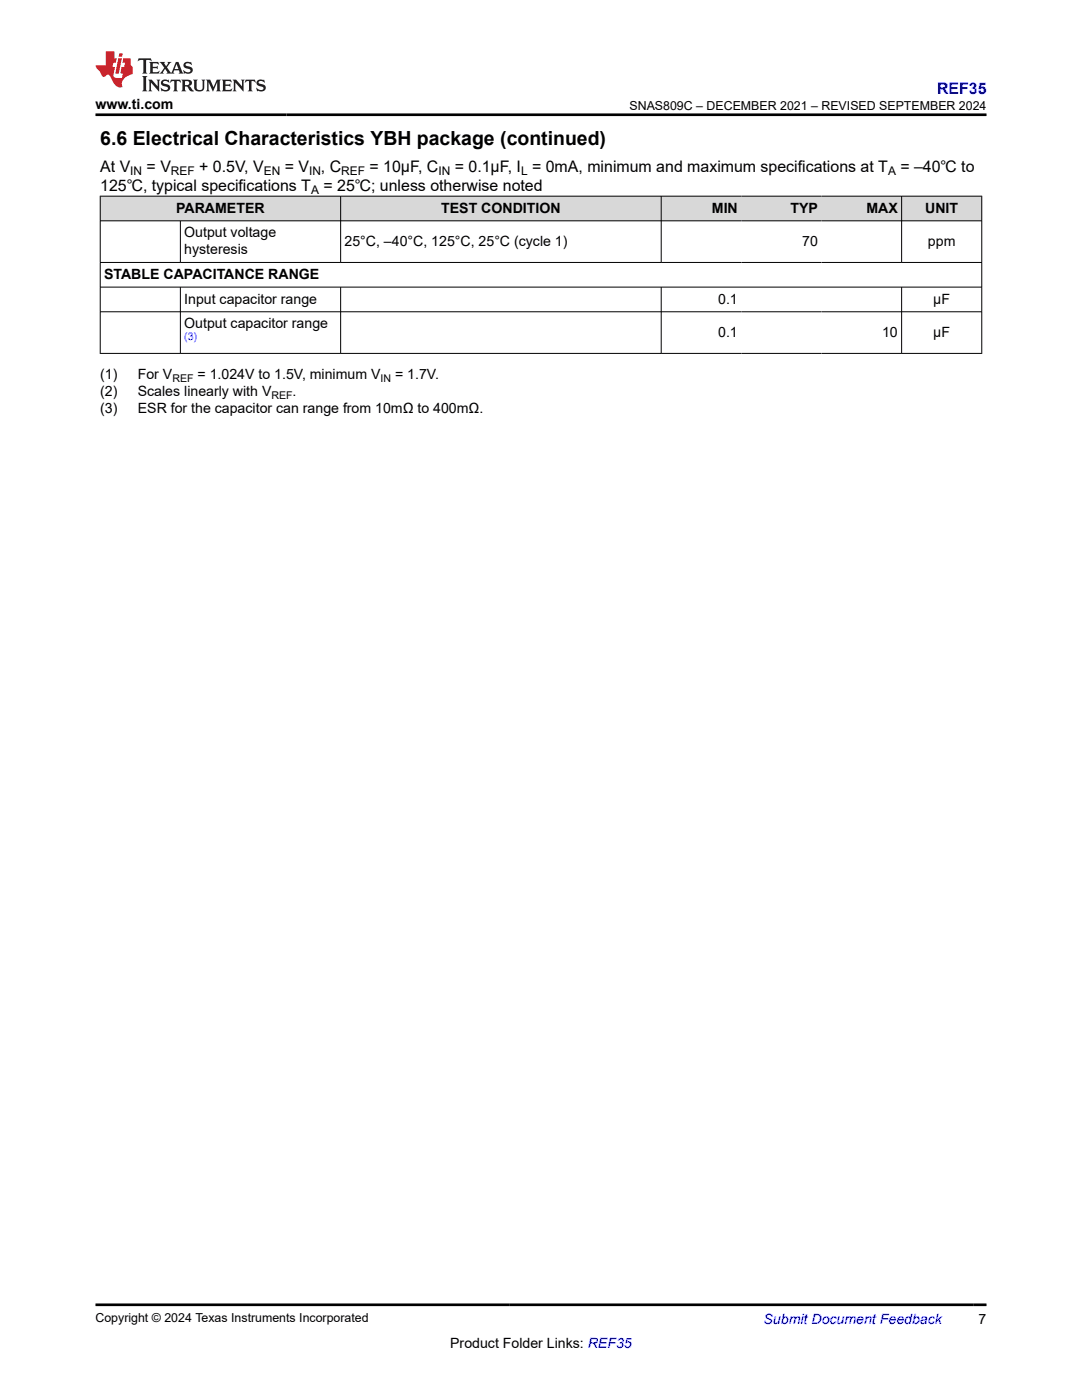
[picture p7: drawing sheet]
<svg xmlns="http://www.w3.org/2000/svg" width="216mm" height="279mm" viewBox="0 0 216 279" stroke-linecap="round" stroke-linejoin="round" font-family="sans-serif">
<defs><g id="words">
<text font-size="3.9" x="20" y="28.8">6.6 Electrical Characteristics YBH package (continued)</text>
<text font-size="3.2" fill="#00f" x="187" y="18.7">REF35</text>
<g font-size="3.2">
<text x="20" y="34.3">At V</text>
<text x="29.3" y="34.3">= V</text>
<text x="39.8" y="34.3">+ 0.5V, V</text>
<text x="56.8" y="34.3">= V</text>
<text x="64" y="34.3">, C</text>
<text x="73.7" y="34.3">= 10µF, C</text>
<text x="90.8" y="34.3">= 0.1µF, I = 0mA, minimum and maximum specifications at T</text>
<text x="179.7" y="34.3">= –40℃ to</text>
<text x="20" y="38.1">125℃, typical specifications T</text>
<text x="64.5" y="38.1">= 25℃; unless otherwise noted</text>
</g>
<g font-size="2.8">
<text x="19.1" y="21.8">www.ti.com</text>
<text x="35.2" y="42.4">PARAMETER</text>
<text x="36.8" y="47.3">Output voltage</text>
<text x="88" y="42.4">TEST CONDITION</text>
<text x="142" y="42.4">MIN</text>
<text x="157.7" y="42.4">TYP</text>
<text x="172.9" y="42.4">MAX</text>
<text x="184.6" y="42.4">UNIT</text>
<text x="36.8" y="50.7">hysteresis</text>
<text x="68.7" y="49">25°C, –40°C, 125°C, 25°C (cycle 1)</text>
<text x="160.1" y="49">70</text>
<text x="185.2" y="49">ppm</text>
<text x="20.8" y="55.7">STABLE CAPACITANCE RANGE</text>
<text x="36.8" y="60.6">Input capacitor range</text>
<text x="36.8" y="65.5">Output capacitor range</text>
<text x="143.3" y="60.6">0.1</text>
<text x="186.2" y="60.6">µF</text>
<text x="143.3" y="67.2">0.1</text>
<text x="176" y="67.2">10</text>
<text x="186.2" y="67.2">µF</text>
<text x="20" y="75.7">(1)</text>
<text x="27.5" y="75.7">For V</text>
<text x="39.4" y="75.7">= 1.024V to 1.5V, minimum V</text>
<text x="78.8" y="75.7">= 1.7V.</text>
<text x="20" y="82.5">(3)</text>
<text x="20" y="79.1">(2)</text>
<text x="27.5" y="82.5">ESR for the capacitor can range from 10mΩ to 400mΩ.</text>
<text x="27.5" y="79.1">Scales linearly with V</text>
<text x="58.4" y="79.1">.</text>
<text x="89.8" y="269">Product Folder Links: REF35</text>
<text x="195.3" y="264.2">7</text>
</g>
<text font-size="2.8" fill="#00f" x="152.4" y="264.2">Submit Document Feedback</text>
<g font-size="2.5">
<text x="125.6" y="21.9">SNAS809C – DECEMBER 2021 – REVISED SEPTEMBER 2024</text>
<text x="19.1" y="263.9">Copyright © 2024 Texas Instruments Incorporated</text>
</g>
<g font-size="2.4">
<text x="26" y="34.9">IN</text>
<text x="34.1" y="34.9">REF</text>
<text x="52.6" y="34.9">EN</text>
<text x="61.7" y="34.9">IN</text>
<text x="68.1" y="34.9">REF</text>
<text x="87.5" y="34.9">IN</text>
<text x="104" y="34.9">L</text>
<text x="177.2" y="34.9">A</text>
<text x="62.1" y="38.7">A</text>
</g>
<text font-size="2.1" fill="#00f" x="36.8" y="67.9">(3)</text>
<g font-size="2.1">
<text x="34.4" y="76.2">REF</text>
<text x="75.9" y="76.2">IN</text>
<text x="54.2" y="79.6">REF</text>
</g>
</g></defs>
<g fill="#d8d8d8">
<path d="M20 39.1h175.9v5h-175.9z" fill-rule="evenodd"/>
<path d="M20.1 39.2h47.8v4.8h-47.8z" fill-rule="evenodd"/>
<path d="M68 39.2h63.9v4.8h-63.9z" fill-rule="evenodd"/>
<path d="M132 39.2h15.9v4.8h-15.9z" fill-rule="evenodd"/>
<path d="M147.9 39.2h16v4.8h-16z" fill-rule="evenodd"/>
<path d="M163.9 39.2h15.9v4.8h-15.9z" fill-rule="evenodd"/>
<path d="M180 39.2h15.8v4.8h-15.8z" fill-rule="evenodd"/>
</g>
<g fill="none" stroke="#000" stroke-width=".2">
<path d="M19.9 39.1h176.1M20 39.1v31.5M68 39.1v13.3M131.9 39.1v13.3M179.9 39.1v13.3M195.9 39.1v31.5M19.9 44.1h176.1M19.9 52.4h176.1M19.9 57.3h176.1M36 44.1v8.3M36 57.3v13.3M68 57.3v13.3"/>
<path d="M131.9 57.3v13.3M179.9 57.3v13.3M19.9 62.2h176.1M19.9 70.5h176.1"/>
</g>
<path d="M27.7 11.6l-.2 .6 .5-.2h.6v.1v2.2l-.2 .4h1l-.2-.4v-2.2v-.1h.5l.5 .2-.1-.6zM29.8 12.4l.2 .3v1.6l-.2 .4h1.9l.1-.6a1.08 1.08 0 0 1-1.3 .2v-.7h.6l.4 .2v-.7l-.4 .2h-.6v-.5l.2-.2a1 1 0 0 1 1 .3l-.1-.5zM31.8 12.4l1 1.1-1 1.2h.9l-.2-.2 .4-.8 .5 .8-.2 .2h1.6l-.2-.2 .1-.5h1l.1 .5-.1 .2h.9l-.2-.4-.8-1.9h-.5l-1 2.1-.8-1.1 .9-1h-.8l.2 .2-.5 .6-.3-.6 .1-.2zM35.2 12.8l.4 1h-.8zM36.8 12.5a.65 .65 0 0 0-.2 .7 .65 .65 0 0 0 .6 .5l.7 .1 .1 .3a.79 .79 0 0 1-.7 .4 .79 .79 0 0 1-.7-.5l.1 .7 .2-.1a.93 .93 0 0 0 1.1 0 .93 .93 0 0 0 .4-.9 1.46 1.46 0 0 0-1.2-.6l-.1-.3a1.09 1.09 0 0 1 1.2 .2l-.2-.6-.1 .1-.6-.2zM28.4 15.2l.2 .4v2.2l-.2 .4h1l-.2-.4v-2.2l.2-.4zM29.6 15.9l.2 .4v1.5l-.2 .4h.8l-.3-.4v-1.3l1.7 1.8v-2l.2-.4h-.8l.2 .2 .1 1.1-1.2-1.3zM32.3 16a.65 .65 0 0 0-.2 .8 .65 .65 0 0 0 .7 .4l.6 .2 .1 .2a.79 .79 0 0 1-.7 .4 .79 .79 0 0 1-.7-.5l.1 .7 .2-.1a.93 .93 0 0 0 1.1 .1 .93 .93 0 0 0 .4-1 1.46 1.46 0 0 0-1.2-.5l-.1-.4a1.09 1.09 0 0 1 1.2 .2l-.2-.6-.1 .1-.6-.1zM34.1 15.9l-.1 .6a.63 .63 0 0 1 .7-.3l.1 1.6-.3 .4h1l-.2-.4v-1.6a.66 .66 0 0 1 .8 .3l-.1-.6zM36.2 15.9l.2 .4v1.5l-.2 .4h.9l-.2-.2v-.7h.5l.1 .2a.79 .79 0 0 0 1.2 .6l-1-.9a.61 .61 0 0 0 .6-.6 .61 .61 0 0 0-.5-.7zM36.9 16.2h.2a.47 .47 0 0 1 .5 .1 .47 .47 0 0 1 .1 .5l-.2 .1-.6 .1zM38.5 15.9l.2 .2a2.27 2.27 0 0 0 .4 2 1.04 1.04 0 0 0 1.7-.7v-1.3l.2-.2h-.8l.2 .4v1.1a.6 .6 0 0 1-.6 .6 .6 .6 0 0 1-.6-.6v-1.1l.3-.4zM41.1 15.9l.2 .4v1.5l-.2 .4h.7l-.2-.4v-1.4l.9 1.9 .8-1.9v1.4l-.2 .4h1l-.3-.4v-1.5l.3-.4h-.8l-.7 1.5-.7-1.5zM44.3 15.9l.2 .4v1.5l-.2 .4h1.9l.1-.6a1.09 1.09 0 0 1-1.3 .2v-.7h.6l.4 .2v-.6l-.4 .2h-.6v-.6l.2-.1a1.01 1.01 0 0 1 1 .3l-.1-.6zM46.4 15.9l.3 .4v1.5l-.3 .4h.8l-.2-.4v-1.3l1.6 1.8v-2l.2-.4h-.7l.2 .2v1.1l-1.2-1.3zM49 15.9l-.1 .6a.63 .63 0 0 1 .8-.3v1.6l-.3 .4h1l-.2-.4v-1.6a.66 .66 0 0 1 .8 .3l-.1-.6zM51.4 16a.65 .65 0 0 0-.2 .8 .65 .65 0 0 0 .6 .4l.6 .2 .2 .2a.79 .79 0 0 1-.8 .4 .79 .79 0 0 1-.6-.5l.1 .7 .2-.1a.93 .93 0 0 0 1 .1 .93 .93 0 0 0 .5-1 1.46 1.46 0 0 0-1.3-.5l-.1-.4a1.09 1.09 0 0 1 1.3 .2l-.2-.6-.2 .1-.5-.1z" fill="#231f20"/>
<path d="M21.1 10.3v2.7h-2v.4l.9 1a.95 .95 0 0 0 .9 .9 .59 .59 0 0 1 .6-.4 .59 .59 0 0 1 .5 .3l.4 .8a1.59 1.59 0 0 0 2.1 1.4 1.61 1.61 0 0 1 1-2.3l1-.3-.1-1.5a1.59 1.59 0 0 1-.4-1.7h-1.4l-.2 .9h.5l-.1 .9h-.5l-.2 .9v.3l.4 .1-.2 .9h-.6a.73 .73 0 0 1-1.1-.7l.3-1.5h-.5l.2-.9h.5l.2-.9h-.5v-1.3zM23.6 11.6l-.6 3.1h.7l.6-3.1zM23.8 10.7l-.1 .6h.7l.1-.6z" fill="#ed1c24"/>
<path d="M19.1 22.9h177.8M19.1 260.4h177.8" fill="none" stroke="#000" stroke-width=".53"/>
<use href="#words"/>
</svg>
